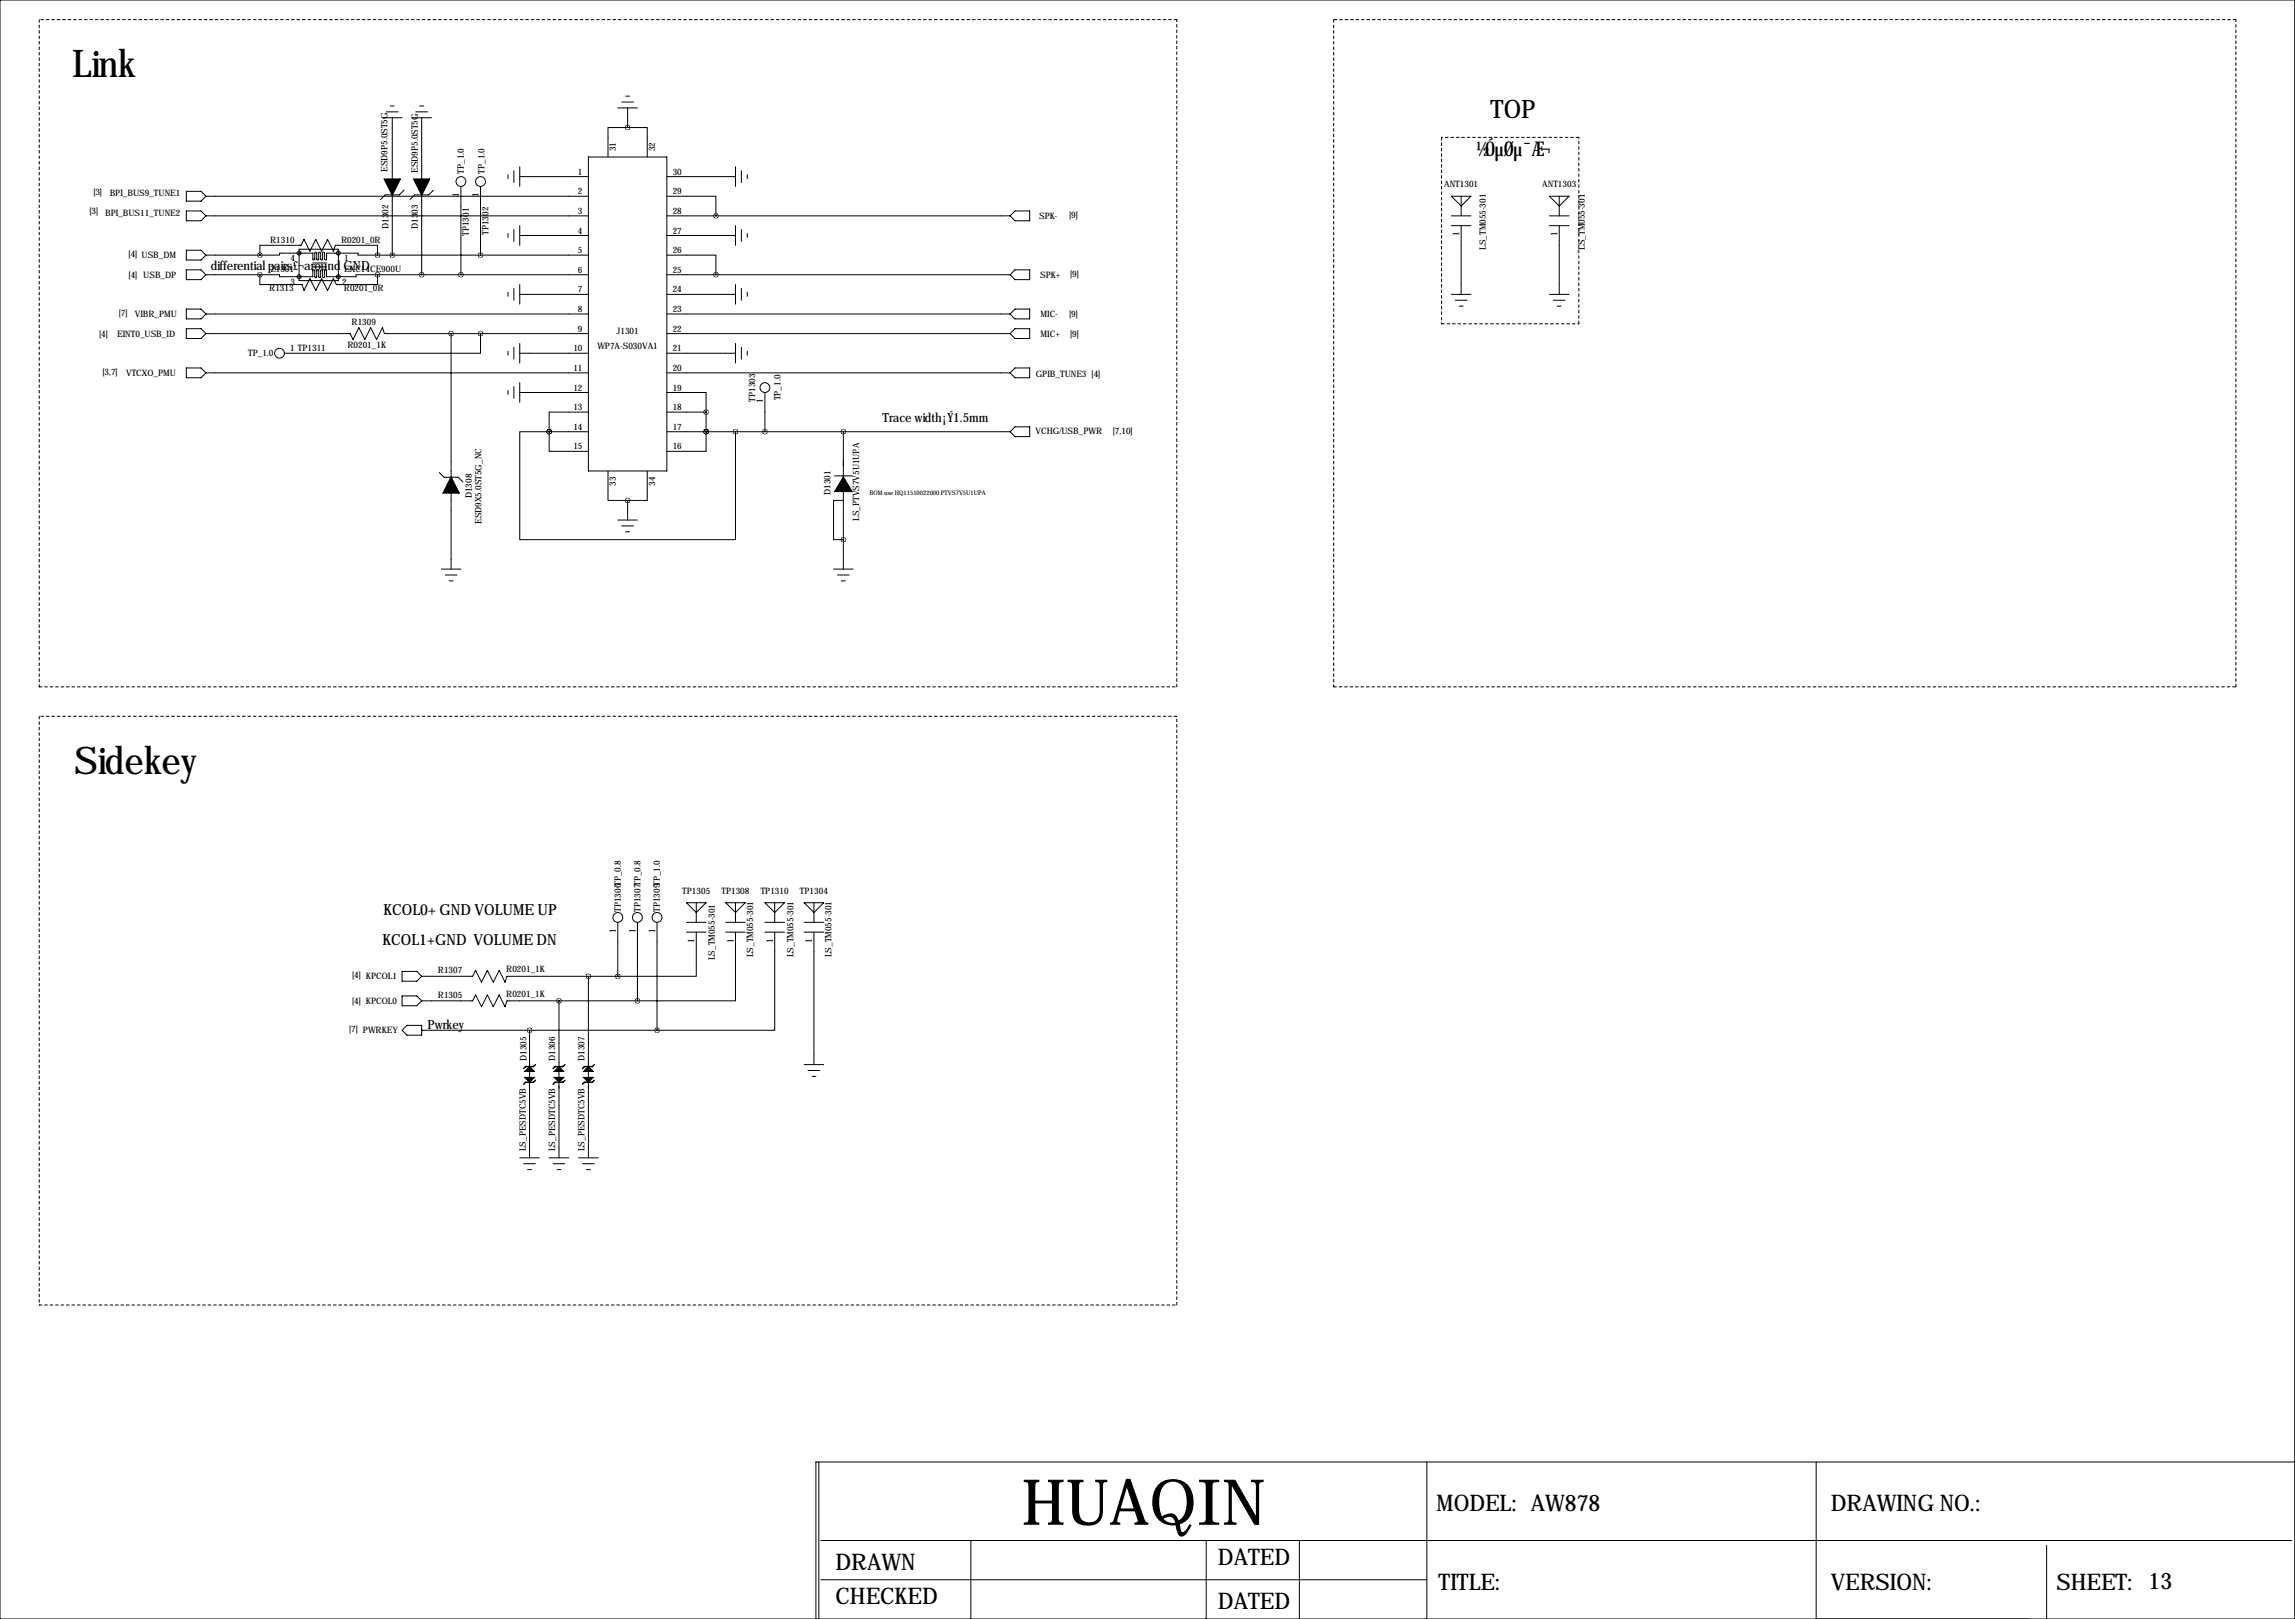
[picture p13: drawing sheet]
<svg xmlns="http://www.w3.org/2000/svg" width="594mm" height="419mm" viewBox="0 0 594 419" stroke-linecap="round" stroke-linejoin="round" font-family="sans-serif">
<defs><g id="words">
<text font-size="16.5" x="264.7" y="394.7">HUAQIN</text>
<g font-size="9.9">
<text x="18.7" y="20.1">Link</text>
<text x="19.2" y="200.4">Sidekey</text>
</g>
<text font-size="6.6" x="386.1" y="30.6">TOP</text>
<g font-size="5.9">
<text x="372.1" y="391.2">MODEL: AW878</text>
<text x="474.2" y="391.2">DRAWING NO.:</text>
<text x="216.4" y="406.4">DRAWN</text>
<text x="315.5" y="405.1">DATED</text>
<text x="372.6" y="411.5">TITLE:</text>
<text x="474.2" y="411.5">VERSION:</text>
<text x="532.6" y="411.5">SHEET:</text>
<text x="556.5" y="411.2">13</text>
<text x="216.4" y="415.3">CHECKED</text>
<text x="315.5" y="416.6">DATED</text>
</g>
<text font-size="5.3" x="382.3" y="40.4">½ÓµØµ¯Æ¬</text>
<g font-size="4">
<text x="99.3" y="237">KCOL0+ GND VOLUME UP</text>
<text x="99.1" y="244.6">KCOL1+GND VOLUME DN</text>
</g>
<g font-size="3.3">
<text x="54.6" y="69.9">differential pairs£¬around GND</text>
<text x="228.6" y="109.2">Trace width¡Ý1.5mm</text>
<text x="110.7" y="266.4">Pwrkey</text>
</g>
<g font-size="2.3">
<text x="159.5" y="39.1" transform="rotate(-90 159.5 39.1)">31</text>
<text x="169.7" y="39.1" transform="rotate(-90 169.7 39.1)">32</text>
<text x="100.3" y="44.5" transform="rotate(-90 100.3 44.5)">ESD9P5.0ST5G</text>
<text x="108.2" y="44.8" transform="rotate(-90 108.2 44.8)">ESD9P5.0ST5G</text>
<text x="120.1" y="45" transform="rotate(-90 120.1 45)">TP_1.0</text>
<text x="125.5" y="45" transform="rotate(-90 125.5 45)">TP_1.0</text>
<text x="149.7" y="45.2">1</text>
<text x="174.2" y="45.2">30</text>
<text x="24.2" y="50.6">[3]</text>
<text x="28.4" y="50.8">BPI_BUS9_TUNE1</text>
<text x="118.9" y="51" transform="rotate(-90 118.9 51)">1</text>
<text x="124" y="51" transform="rotate(-90 124 51)">1</text>
<text x="149.7" y="50.3">2</text>
<text x="174.2" y="50.3">29</text>
<text x="374" y="48.5">ANT1301</text>
<text x="399.4" y="48.5">ANT1303</text>
<text x="23.2" y="55.4">[3]</text>
<text x="27.2" y="55.9">BPI_BUS11_TUNE2</text>
<text x="100.6" y="59.3" transform="rotate(-90 100.6 59.3)">D1302</text>
<text x="108.2" y="59.3" transform="rotate(-90 108.2 59.3)">D1303</text>
<text x="149.7" y="55.4">3</text>
<text x="174.2" y="55.4">28</text>
<text x="269.2" y="56.6">SPK-</text>
<text x="276.9" y="56.4">[9]</text>
<text x="70" y="63">R1310</text>
<text x="88.3" y="63">R0201_0R</text>
<text x="121.4" y="61" transform="rotate(-90 121.4 61)">TP1301</text>
<text x="126.5" y="60.8" transform="rotate(-90 126.5 60.8)">TP1302</text>
<text x="149.7" y="60.5">4</text>
<text x="149.7" y="65.5">5</text>
<text x="174.2" y="65.5">26</text>
<text x="174.2" y="60.5">27</text>
<text x="378" y="61.1" transform="rotate(-90 378 61.1)">1</text>
<text x="384.8" y="64.7" transform="rotate(-90 384.8 64.7)">LS_TM055-301</text>
<text x="403.4" y="61.1" transform="rotate(-90 403.4 61.1)">1</text>
<text x="410.5" y="64.7" transform="rotate(-90 410.5 64.7)">LS_TM055-301</text>
<text x="33.3" y="66.6">[4] USB_DM</text>
<text x="33.3" y="71.9">[4] USB_DP</text>
<text x="70.1" y="70.4">Z1301</text>
<text x="75.3" y="67.6">4</text>
<text x="89.1" y="70.4">EXC14CE900U</text>
<text x="89.2" y="67.6">1</text>
<text x="149.7" y="70.6">6</text>
<text x="174.2" y="70.6">25</text>
<text x="269.4" y="71.9">SPK+</text>
<text x="277.2" y="71.6">[9]</text>
<text x="69.7" y="75.4">R1313</text>
<text x="75.3" y="73.7">3</text>
<text x="88.6" y="73.7">2</text>
<text x="89.1" y="75.4">R0201_0R</text>
<text x="149.7" y="75.7">7</text>
<text x="174.2" y="75.7">24</text>
<text x="30.8" y="81.8">[7]</text>
<text x="34.9" y="82">VIBR_PMU</text>
<text x="149.7" y="80.8">8</text>
<text x="174.2" y="80.8">23</text>
<text x="269.5" y="82">MIC-</text>
<text x="276.9" y="82.1">[9]</text>
<text x="25.7" y="87.1">[4]</text>
<text x="30.3" y="87.1">EINT0_USB_ID</text>
<text x="91.1" y="84.1">R1309</text>
<text x="149.7" y="85.9">9</text>
<text x="159.7" y="86.4">J1301</text>
<text x="174.2" y="85.9">22</text>
<text x="269.5" y="87.1">MIC+</text>
<text x="277.2" y="87.1">[9]</text>
<text x="64.3" y="92.2">TP_1.0</text>
<text x="75.2" y="90.9">1 TP1311</text>
<text x="90" y="90.2">R0201_1K</text>
<text x="148.5" y="90.9">10</text>
<text x="154.7" y="90.4">WP7A-S030VA1</text>
<text x="174.2" y="90.9">21</text>
<text x="26.5" y="97">[3,7]</text>
<text x="32.7" y="97.3">VTCXO_PMU</text>
<text x="148.5" y="96">11</text>
<text x="148.5" y="101.1">12</text>
<text x="174.2" y="101.1">19</text>
<text x="174.2" y="96">20</text>
<text x="268.3" y="97.5">GPIB_TUNE3 [4]</text>
<text x="148.5" y="106.2">13</text>
<text x="174.2" y="106.2">18</text>
<text x="195.6" y="104" transform="rotate(-90 195.6 104)">TP1303</text>
<text x="197.6" y="104.3" transform="rotate(-90 197.6 104.3)">1</text>
<text x="202.2" y="103.6" transform="rotate(-90 202.2 103.6)">TP_1.0</text>
<text x="148.5" y="111.3">14</text>
<text x="174.2" y="111.3">17</text>
<text x="268.2" y="112.3">VCHG/USB_PWR</text>
<text x="288.2" y="112.3">[7,10]</text>
<text x="148.5" y="116.3">15</text>
<text x="174.2" y="116.3">16</text>
<text x="159.5" y="125.8" transform="rotate(-90 159.5 125.8)">33</text>
<text x="169.7" y="125.8" transform="rotate(-90 169.7 125.8)">34</text>
<text x="122.2" y="129" transform="rotate(-90 122.2 129)">D1308</text>
<text x="215.1" y="128.1" transform="rotate(-90 215.1 128.1)">D1301</text>
<text x="124.7" y="135.6" transform="rotate(-90 124.7 135.6)">ESD9X5.0ST5G_NC</text>
<text x="222.5" y="134.8" transform="rotate(-90 222.5 134.8)">LS_PTVS7V5U1UPA</text>
<text x="176.7" y="231.4">TP1305</text>
<text x="186.9" y="231.4">TP1308</text>
<text x="197" y="231.4">TP1310</text>
<text x="207.2" y="231.4">TP1304</text>
<text x="160.8" y="236" transform="rotate(-90 160.8 236)">TP1306TP_0.8</text>
<text x="165.9" y="236" transform="rotate(-90 165.9 236)">TP1307TP_0.8</text>
<text x="170.9" y="236" transform="rotate(-90 170.9 236)">TP1309TP_1.0</text>
<text x="159.5" y="241.5" transform="rotate(-90 159.5 241.5)">1</text>
<text x="164.6" y="241.5" transform="rotate(-90 164.6 241.5)">1</text>
<text x="169.7" y="241.5" transform="rotate(-90 169.7 241.5)">1</text>
<text x="179.8" y="244" transform="rotate(-90 179.8 244)">1</text>
<text x="190" y="244" transform="rotate(-90 190 244)">1</text>
<text x="200.2" y="244" transform="rotate(-90 200.2 244)">1</text>
<text x="210.3" y="244" transform="rotate(-90 210.3 244)">1</text>
<text x="113.4" y="252">R1307</text>
<text x="131.1" y="251.7">R0201_1K</text>
<text x="185.2" y="248.5" transform="rotate(-90 185.2 248.5)">LS_TM055-301</text>
<text x="195.1" y="247.8" transform="rotate(-90 195.1 247.8)">LS_TM055-301</text>
<text x="205.5" y="247.8" transform="rotate(-90 205.5 247.8)">LS_TM055-301</text>
<text x="215.4" y="247.8" transform="rotate(-90 215.4 247.8)">LS_TM055-301</text>
<text x="91.2" y="253.2">[4] KPCOL1</text>
<text x="91.2" y="259.9">[4] KPCOL0</text>
<text x="113.4" y="258.3">R1305</text>
<text x="131.1" y="258.1">R0201_1K</text>
<text x="90.4" y="267.2">[7] PWRKEY</text>
<text x="136.4" y="274.7" transform="rotate(-90 136.4 274.7)">D1305</text>
<text x="143.8" y="274.7" transform="rotate(-90 143.8 274.7)">D1306</text>
<text x="151.4" y="274.7" transform="rotate(-90 151.4 274.7)">D1307</text>
<text x="136.2" y="298" transform="rotate(-90 136.2 298)">LS_PESDTC5VB</text>
<text x="143.8" y="298" transform="rotate(-90 143.8 298)">LS_PESDTC5VB</text>
<text x="151.4" y="298" transform="rotate(-90 151.4 298)">LS_PESDTC5VB</text>
</g>
<text font-size="1.6" x="225.2" y="128.1">BOM use HQ11510022000 PTVS7V5U1UPA</text>
</g></defs>
<g fill="none" stroke="#000" stroke-width=".26">
<path d="M0 0h594.4v419.1h-594.4zM99.1 30.5h5M100.1 29h3M101.1 27.4h1M101.6 30.5v15.9M106.7 30.5h5.1M107.7 29h3M108.7 27.4h1M109.2 30.5v15.9M160 27.9h5.1M161 26.4h3.1M162.1 24.9h1"/>
<path d="M162.6 33h5v7.6M162.6 33h-5.1v7.6M162.6 27.9v5.1M48.3 49.5h3.8l1.2 1.3-1.2 1.3h-3.8zM48.3 54.6h3.8l1.2 1.3-1.2 1.2h-3.8zM53.3 50.8h99.1M53.3 55.9h99.1M101.6 50.4v15.6M104.6 49.2l-1.2 1.2h-3.6l-1.2 1.3M109.2 50.4v20.7M112.3 49.2l-1.3 1.2h-3.6l-1.2 1.3M119.4 48.3v22.8"/>
<path d="M124.5 48.3v17.7M131.6 45.2v1M133.1 44.2v3M133.1 59.4v3.1M134.6 45.7h17.8M134.6 43.2v5.1M134.6 58.4v5.1M152.4 40.6h20.3v81.3h-20.3zM172.7 50.8h12.7v5.1M172.7 45.7h17.8M172.7 55.9h88.9M190.5 43.2v5.1"/>
<path d="M190.5 58.4v5.1M192 44.2v3M192 59.4v3.1M193.5 45.2v1M261.6 55.9l1.3-1.3h3.8v2.5h-3.8zM375.9 50.8h5.1l-2.5 2.5zM375.9 55.9h5.1M375.9 58.4h5.1M378.5 50.8v5.1M378.5 58.4v17.8M401.3 50.8h5.1l-2.5 2.5zM401.3 55.9h5.1"/>
<path d="M401.3 58.4h5.1M403.9 50.8v5.1M403.9 58.4v17.8M48.3 64.8h3.8l1.2 1.2-1.2 1.3h-3.8zM48.3 69.9h3.8l1.2 1.2-1.2 1.3h-3.8zM53.3 66h14M53.3 71.1h14M67.3 66h5.1v-.5h8.6v1.6l.3 .2 .2-.2v-1.6l.3-.2 .2 .2v1.6l.3 .2 .2-.2v-1.6l.3-.2 .3 .2v1.6l.2 .2 .3-.2v-1.6l.2-.2 .3 .2v1.6l.2 .2 .3-.2v-1.6h8.1v.5h5.1M67.3 71.1h5.1v.5h8.6v-1.5l.3-.2 .2 .2v1.5l.3 .3 .2-.3v-1.5l.3-.2 .2 .2v1.5l.3 .3 .3-.3v-1.5l.2-.2 .3 .2v1.5l.2 .3 .3-.3v-1.5l.2-.2 .3 .2v1.5h7.6v-.5h5.6M67.3 71.1v2.6h10.9l.5 1.5 1.6-3.1 1.5 3.1 1.5-3.1 1.5 3.1 1.6-3.1 .7 1.6h10.7v-2.6M67.3 66v-2.5h10.7l.7-1.5 1.6 3 1.5-3 1.5 3 1.5-3 1.6 3 .5-1.5h10.9v2.5M77.5 64.5h10.1v8.1h-10.1z"/>
<path d="M81 68.1h3.6M81 69.1h3.6M97.8 66h54.6M97.8 71.1h54.6M131.6 60.5v1M131.6 75.7v1M133.1 74.7v3M134.6 61h17.8M134.6 76.2h17.8M134.6 73.7v5M172.7 66h12.7v5.1M172.7 61h17.8"/>
<path d="M172.7 71.1h88.9M172.7 76.2h17.8M190.5 73.7v5M192 74.7v3M193.5 60.5v1M193.5 75.7v1M261.6 71.1l1.3-1.2h3.8v2.5h-3.8zM375.9 76.2h5.1M376.9 77.7h3.1M378 79.2h1M401.3 76.2h5.1M402.3 77.7h3.1"/>
<path d="M403.4 79.2h1M48.3 95.2h3.8l1.2 1.3-1.2 1.3h-3.8zM48.3 80h3.8l1.2 1.3-1.2 1.3h-3.8zM48.3 85.1h3.8l1.2 1.3-1.2 1.2h-3.8zM53.3 81.3h99.1M53.3 86.4h37.4l.7 1.5 1.6-3.1 1.5 3.1 1.5-3.1 1.5 3.1 1.6-3.1 .5 1.6h52.8M53.3 96.5h99.1M116.8 86.4v37.1M124.5 86.4v5h-50.8M131.6 90.9v1M133.1 89.9v3.1M134.6 91.4h17.8"/>
<path d="M134.6 88.9v5.1M134.6 99.1v5M172.7 81.3h88.9M172.7 86.4h88.9M172.7 91.4h17.8M172.7 96.5h88.9M190.5 88.9v5.1M192 89.9v3.1M193.5 90.9v1M261.6 81.3l1.3-1.3h3.8v2.6h-3.8zM261.6 86.4l1.3-1.3h3.8v2.5h-3.8zM261.6 96.5l1.3-1.3h3.8v2.6h-3.8z"/>
<path d="M131.6 101.1v1M133.1 100.1v3M134.6 101.6h17.8M142.2 111.8v5h10.2M142.2 111.8h.1M142.2 111.8h-7.6v27.9h55.9v-27.9M142.2 111.8h10.2M152.4 106.7h-10.2v5.1M172.7 101.6h10.2v5.1M172.7 106.7h10.2M172.7 111.8h88.9M182.9 111.8v5h-10.2"/>
<path d="M182.9 111.8h.1M182.9 106.7v5.1M198.1 101.6v10.2M218.4 111.8v35.5M261.6 111.8l1.3-1.3h3.8v2.5h-3.8zM113.8 122.3l1.2 1.2h3.7l1.2 1.3M116.8 127.6v19.7M157.5 121.9v7.6h5.1M160 134.6h5.1M161 136.1h3.1M162.1 137.7h1M162.6 129.5v5.1"/>
<path d="M167.6 121.9v7.6h-5M216.2 123.2h4.5M218.4 129.5h-2.5v10.2h2.5M114.3 147.3h5.1M115.3 148.8h3.1M116.3 150.4h1M215.9 147.3h5.1M216.9 148.8h3.1M217.9 150.4h1M160 238.8v13.9M165.1 238.8v20.3M170.2 238.8v27.9"/>
<path d="M177.8 233.7h5.1l-2.6 2.5zM177.8 238.8h5.1M180.3 233.7v5.1M188 233.7h5l-2.5 2.5zM188 238.8h5M190.5 233.7v5.1M198.1 233.7h5.1l-2.5 2.5zM198.1 238.8h5.1M200.7 233.7v5.1M208.3 233.7h5.1l-2.6 2.5zM208.3 238.8h5.1M210.8 233.7v5.1"/>
<path d="M104.1 251.5h3.8l1.3 1.2-1.3 1.3h-3.8zM104.1 257.8h3.8l1.3 1.3-1.3 1.3h-3.8zM109.2 259.1h13.2l.8-1.5 1.5 3 1.5-3 1.6 3 1.5-3 1.5 3 .5-1.5h33.8M109.2 252.7h13.2l.8-1.5 1.5 3.1 1.5-3.1 1.6 3.1 1.5-3.1 1.5 3.1 .5-1.6h28.7M144.8 259.1v40.6M152.4 252.7v47M177.8 241.3h5.1M180.3 241.3v11.4h-20.3M188 241.3h5M190.5 241.3v17.8h-25.4M198.1 241.3h5.1M200.7 241.3v25.4h-30.5"/>
<path d="M208.3 241.3h5.1M210.8 241.3v34.3M105.4 265.4h3.8v2.6h-3.8l-1.3-1.3zM109.2 266.7h61M137.2 266.7v33M208.3 275.6h5.1M209.3 277.1h3M210.3 278.6h1M134.6 299.7h5.1M142.2 299.7h5.1M149.9 299.7h5M135.6 301.2h3.1"/>
<path d="M136.7 302.8h1M143.3 301.2h3M144.3 302.8h1M150.9 301.2h3M151.9 302.8h1M212.1 378.5v40.6M369.6 378.5v40.6M470.4 378.5v40.6M594.4 378.5h-383.1v40.6M212.6 398.8h381M251.5 398.8v20.3M312.4 398.8v20.3"/>
<path d="M336.5 398.8v20.3M212.6 408.9h157M530.1 400v19.1"/>
<circle cx="119.4" cy="47" r="1.27"/>
<circle cx="124.5" cy="47" r="1.27"/>
<circle cx="77.5" cy="71.6" r=".51"/>
<circle cx="77.5" cy="65.5" r=".51"/>
<circle cx="87.6" cy="71.6" r=".51"/>
<circle cx="87.6" cy="65.5" r=".51"/>
<circle cx="72.4" cy="91.4" r="1.27"/>
<circle cx="198.1" cy="100.3" r="1.27"/>
<circle cx="160" cy="237.5" r="1.27"/>
<circle cx="165.1" cy="237.5" r="1.27"/>
<circle cx="170.2" cy="237.5" r="1.27"/>
</g>
<g fill="none" stroke="#000" stroke-width=".26" stroke-dasharray=".7 .7">
<path d="M10.2 5.1v172.7M304.8 5.1h-294.6M345.4 5.1v172.7M579.1 5.1h-233.7M373.4 35.6v48.2M408.9 35.6h-35.5M373.4 83.8h35.5M408.9 83.8v-48.2M10.2 177.8h294.6M304.8 177.8v-172.7M345.4 177.8h233.7M579.1 177.8v-172.7"/>
<path d="M10.2 185.4v152.4M304.8 185.4h-294.6M10.2 337.8h294.6M304.8 337.8v-152.4"/>
</g>
<path d="M218.4 123.4l2.3 3.9h-2.3zM218.4 123.4v3.9h-2.2zM135.9 277.4l1.3-1.3 1.2 1.3zM143.5 277.4l1.3-1.3 1.2 1.3zM151.1 277.4l1.3-1.3 1.3 1.3zM135.9 278.9h2.5l-1.2 1.3zM143.5 278.9h2.5l-1.2 1.3zM151.1 278.9h2.6l-1.3 1.3z" fill="#000" stroke="#000" stroke-width=".26"/>
<path d="M138.7 279.7l-.5 .5h-2.1l-.5 .5M138.7 275.6l-.5 .5h-2.1l-.5 .5M146.3 279.7l-.5 .5h-2l-.5 .5M146.3 275.6l-.5 .5h-2l-.5 .5M153.9 279.7l-.5 .5h-2l-.5 .5M153.9 275.6l-.5 .5h-2l-.5 .5" fill="none" stroke="#000" stroke-width=".38"/>
<path d="M99.6 46.4h4l-2 4zM107.2 46.4h4.1l-2.1 4zM116.8 123.5l2.1 4.1h-4.1z" fill="#000" stroke="#000" stroke-width=".38"/>
<path d="M160 252.7a.05 .05 0 0 0 .1 0 .05 .05 0 0 0-.1 0zM170.1 266.7a.05 .05 0 0 0 .1 0 .05 .05 0 0 0-.1 0zM144.7 259.1a.05 .05 0 0 0 .1 0 .05 .05 0 0 0-.1 0zM137.1 266.7a.05 .05 0 0 0 .1 0 .05 .05 0 0 0-.1 0zM162.5 33a.05 .05 0 0 0 .1 0 .05 .05 0 0 0-.1 0zM162.5 129.5a.05 .05 0 0 0 .1 0 .05 .05 0 0 0-.1 0zM218.4 111.8a.05 .05 0 0 0 .1 0 .05 .05 0 0 0-.1 0zM218.4 139.7a.05 .05 0 0 0 .1 0 .05 .05 0 0 0-.1 0zM142.2 111.8a.05 .05 0 0 0 .1 0 .05 .05 0 0 0-.1 0zM182.8 106.7a.05 .05 0 0 0 .1 0 .05 .05 0 0 0-.1 0zM182.8 111.8a.05 .05 0 0 0 .1 0 .05 .05 0 0 0-.1 0zM142.2 111.8a.05 .05 0 0 0 .1 0 .05 .05 0 0 0-.1 0zM182.8 111.8a.05 .05 0 0 0 .1 0 .05 .05 0 0 0-.1 0zM198.1 111.8a.05 .05 0 0 0 .1 0 .05 .05 0 0 0-.1 0zM124.4 86.4a.05 .05 0 0 0 .1 0 .05 .05 0 0 0-.1 0zM116.8 86.4a.05 .05 0 0 0 .1 0 .05 .05 0 0 0-.1 0zM185.4 71.1a.05 .05 0 0 0 .1 0 .05 .05 0 0 0-.1 0zM185.4 55.9a.05 .05 0 0 0 .1 0 .05 .05 0 0 0-.1 0zM97.7 71.1a.05 .05 0 0 0 .1 0 .05 .05 0 0 0-.1 0zM67.3 66a.05 .05 0 0 0 .1 0 .05 .05 0 0 0-.1 0zM67.3 71.1a.05 .05 0 0 0 .1 0 .05 .05 0 0 0-.1 0zM124.4 66a.05 .05 0 0 0 .1 0 .05 .05 0 0 0-.1 0zM119.3 71.1a.05 .05 0 0 0 .1 0 .05 .05 0 0 0-.1 0zM109.2 71.1a.05 .05 0 0 0 .1 0 .05 .05 0 0 0-.1 0zM97.7 66a.05 .05 0 0 0 .1 0 .05 .05 0 0 0-.1 0z" fill="#000" stroke="#000" stroke-width="1.3"/>
<use href="#words"/>
</svg>
